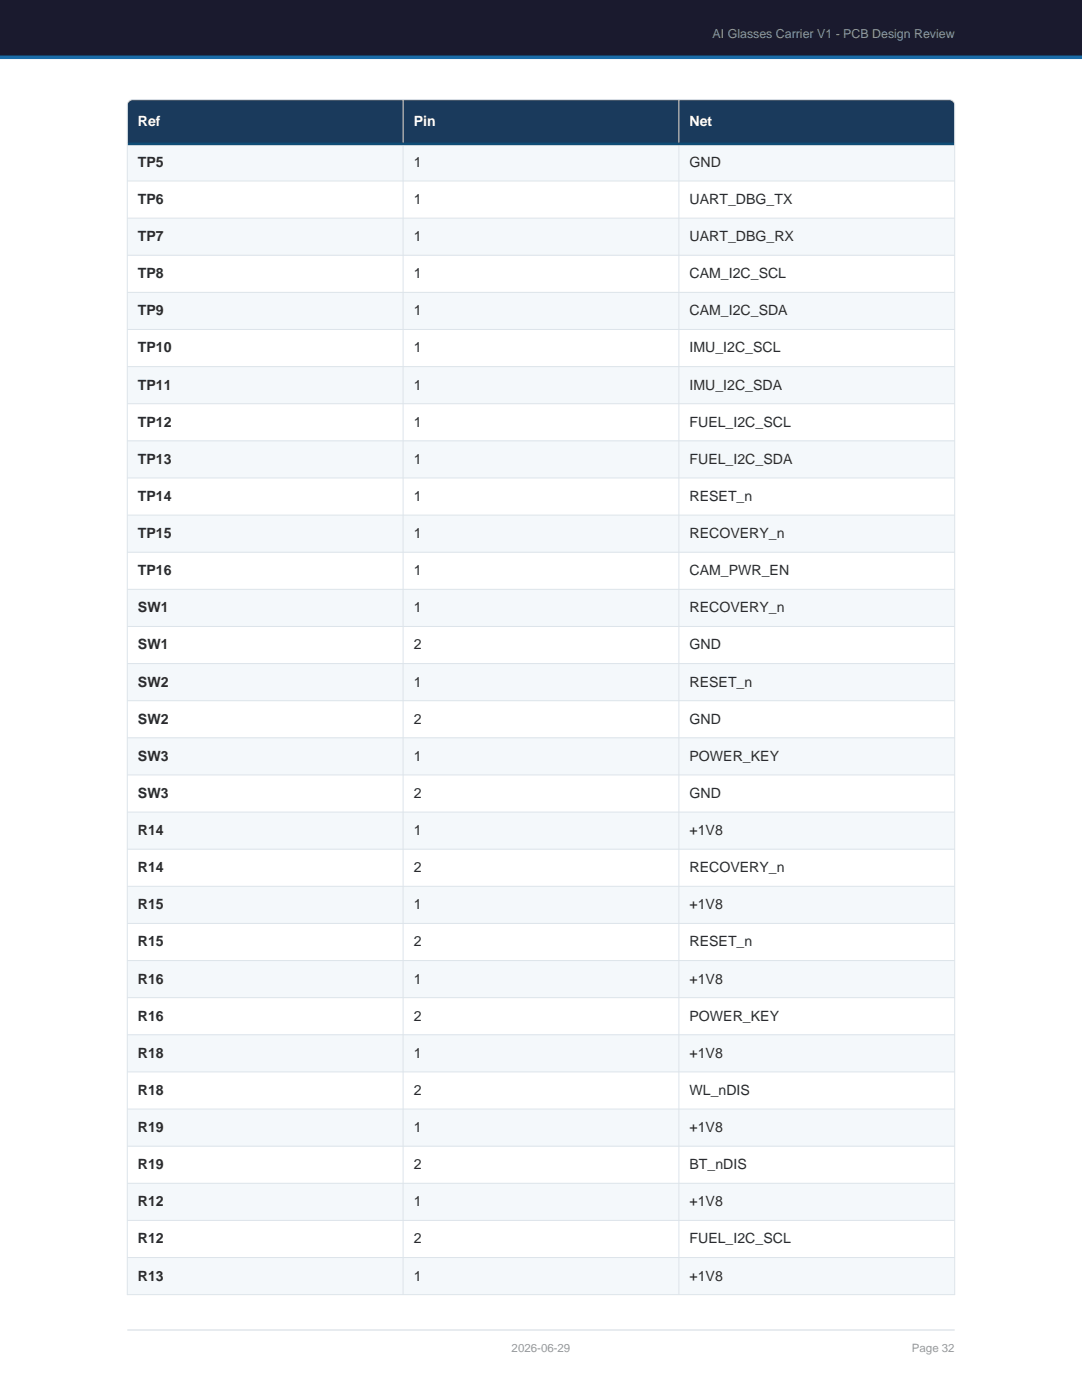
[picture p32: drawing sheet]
<svg xmlns="http://www.w3.org/2000/svg" width="216mm" height="279mm" viewBox="0 0 216 279" stroke-linecap="round" stroke-linejoin="round" font-family="sans-serif">
<defs><g id="words">
<g font-size="2.8" fill="#fff">
<text x="27.5" y="25.2">Ref</text>
<text x="82.5" y="25.2">Pin</text>
<text x="137.6" y="25.2">Net</text>
</g>
<g font-size="2.8" fill="#2c2c2c">
<text x="27.5" y="33.3">TP5</text>
<text x="82.5" y="33.3">1</text>
<text x="137.6" y="33.3">GND</text>
<text x="27.5" y="40.7">TP6</text>
<text x="82.5" y="40.7">1</text>
<text x="137.6" y="40.7">UART_DBG_TX</text>
<text x="27.5" y="48.1">TP7</text>
<text x="82.5" y="48.1">1</text>
<text x="137.6" y="48.1">UART_DBG_RX</text>
<text x="27.5" y="55.5">TP8</text>
<text x="82.5" y="55.5">1</text>
<text x="137.6" y="55.5">CAM_I2C_SCL</text>
<text x="27.5" y="62.9">TP9</text>
<text x="82.5" y="62.9">1</text>
<text x="137.6" y="62.9">CAM_I2C_SDA</text>
<text x="27.5" y="70.3">TP10</text>
<text x="82.5" y="70.3">1</text>
<text x="137.6" y="70.3">IMU_I2C_SCL</text>
<text x="27.5" y="77.8">TP11</text>
<text x="82.5" y="77.8">1</text>
<text x="137.6" y="77.8">IMU_I2C_SDA</text>
<text x="27.5" y="85.2">TP12</text>
<text x="82.5" y="85.2">1</text>
<text x="137.6" y="85.2">FUEL_I2C_SCL</text>
<text x="27.5" y="92.6">TP13</text>
<text x="82.5" y="92.6">1</text>
<text x="137.6" y="92.6">FUEL_I2C_SDA</text>
<text x="27.5" y="100">TP14</text>
<text x="82.5" y="100">1</text>
<text x="137.6" y="100">RESET_n</text>
<text x="27.5" y="107.4">TP15</text>
<text x="82.5" y="107.4">1</text>
<text x="137.6" y="107.4">RECOVERY_n</text>
<text x="27.5" y="114.8">TP16</text>
<text x="82.5" y="114.8">1</text>
<text x="137.6" y="114.8">CAM_PWR_EN</text>
<text x="27.5" y="122.2">SW1</text>
<text x="82.5" y="122.2">1</text>
<text x="137.6" y="122.2">RECOVERY_n</text>
<text x="27.5" y="129.6">SW1</text>
<text x="82.5" y="129.6">2</text>
<text x="137.6" y="129.6">GND</text>
<text x="27.5" y="137">SW2</text>
<text x="82.5" y="137">1</text>
<text x="137.6" y="137">RESET_n</text>
<text x="27.5" y="144.4">SW2</text>
<text x="82.5" y="144.4">2</text>
<text x="137.6" y="144.4">GND</text>
<text x="27.5" y="151.8">SW3</text>
<text x="82.5" y="151.8">1</text>
<text x="137.6" y="151.8">POWER_KEY</text>
<text x="27.5" y="159.2">SW3</text>
<text x="82.5" y="159.2">2</text>
<text x="137.6" y="159.2">GND</text>
<text x="27.5" y="166.7">R14</text>
<text x="82.5" y="166.7">1</text>
<text x="137.6" y="166.7">+1V8</text>
<text x="27.5" y="174.1">R14</text>
<text x="82.5" y="174.1">2</text>
<text x="137.6" y="174.1">RECOVERY_n</text>
<text x="27.5" y="181.5">R15</text>
<text x="82.5" y="181.5">1</text>
<text x="137.6" y="181.5">+1V8</text>
<text x="27.5" y="188.9">R15</text>
<text x="82.5" y="188.9">2</text>
<text x="137.6" y="188.9">RESET_n</text>
<text x="27.5" y="196.3">R16</text>
<text x="82.5" y="196.3">1</text>
<text x="137.6" y="196.3">+1V8</text>
<text x="27.5" y="203.7">R16</text>
<text x="82.5" y="203.7">2</text>
<text x="137.6" y="203.7">POWER_KEY</text>
<text x="27.5" y="211.1">R18</text>
<text x="82.5" y="211.1">1</text>
<text x="137.6" y="211.1">+1V8</text>
<text x="27.5" y="218.5">R18</text>
<text x="82.5" y="218.5">2</text>
<text x="137.6" y="218.5">WL_nDIS</text>
<text x="27.5" y="225.9">R19</text>
<text x="82.5" y="225.9">1</text>
<text x="137.6" y="225.9">+1V8</text>
<text x="27.5" y="233.3">R19</text>
<text x="82.5" y="233.3">2</text>
<text x="137.6" y="233.3">BT_nDIS</text>
<text x="27.5" y="240.7">R12</text>
<text x="82.5" y="240.7">1</text>
<text x="137.6" y="240.7">+1V8</text>
<text x="27.5" y="248.1">R12</text>
<text x="82.5" y="248.1">2</text>
<text x="137.6" y="248.1">FUEL_I2C_SCL</text>
<text x="27.5" y="255.6">R13</text>
<text x="82.5" y="255.6">1</text>
<text x="137.6" y="255.6">+1V8</text>
</g>
<text font-size="2.5" fill="#89a" x="142.2" y="7.6">AI Glasses Carrier V1 - PCB Design Review</text>
<g font-size="2.3" fill="#999">
<text x="102.1" y="269.7">2026-06-29</text>
<text x="182" y="269.7">Page 32</text>
</g>
</g></defs>
<path d="M0 0h215.9v11.4h-215.9z" fill-rule="evenodd" fill="#1a1a2e"/>
<path d="M0 11.4h215.9" fill="none" stroke="#1b6ca8" stroke-width=".71" stroke-linecap="butt"/>
<path d="M25.4 265.4h165.1" fill="none" stroke="#d0d8e0" stroke-width=".2"/>
<path d="M25.4 19.9h165.1v8.8h-165.1z" fill-rule="evenodd" fill="#1a3a5c"/>
<g fill="#f4f8fb">
<path d="M25.4 28.7h165.1v7.4h-165.1z" fill-rule="evenodd"/>
<path d="M25.4 43.5h165.1v7.4h-165.1z" fill-rule="evenodd"/>
<path d="M25.4 58.3h165.1v7.5h-165.1z" fill-rule="evenodd"/>
<path d="M25.4 73.2h165.1v7.4h-165.1z" fill-rule="evenodd"/>
<path d="M25.4 88h165.1v7.4h-165.1z" fill-rule="evenodd"/>
<path d="M25.4 102.8h165.1v7.4h-165.1z" fill-rule="evenodd"/>
<path d="M25.4 117.6h165.1v7.4h-165.1z" fill-rule="evenodd"/>
<path d="M25.4 132.4h165.1v7.4h-165.1z" fill-rule="evenodd"/>
<path d="M25.4 147.2h165.1v7.5h-165.1z" fill-rule="evenodd"/>
<path d="M25.4 162.1h165.1v7.4h-165.1z" fill-rule="evenodd"/>
<path d="M25.4 176.9h165.1v7.4h-165.1z" fill-rule="evenodd"/>
<path d="M25.4 191.7h165.1v7.4h-165.1z" fill-rule="evenodd"/>
<path d="M25.4 206.5h165.1v7.4h-165.1z" fill-rule="evenodd"/>
<path d="M25.4 221.3h165.1v7.4h-165.1z" fill-rule="evenodd"/>
<path d="M25.4 236.1h165.1v7.5h-165.1z" fill-rule="evenodd"/>
<path d="M25.4 251h165.1v7.4h-165.1z" fill-rule="evenodd"/>
</g>
<g fill="none" stroke="#dde4ea" stroke-width=".2">
<path d="M80.4 19.9v238.5M135.5 19.9v238.5M25.4 28.7v-7.7l.3-.8 .8-.3h162.9l.8 .3 .3 .8v7.7M25.4 28.7h165.1M25.4 36.1h165.1M25.4 28.7v229.7h165.1v-229.7M25.4 43.5h165.1M25.4 50.9h165.1M25.4 58.3h165.1M25.4 65.8h165.1M25.4 73.2h165.1M25.4 80.6h165.1"/>
<path d="M25.4 88h165.1M25.4 95.4h165.1M25.4 102.8h165.1M25.4 110.2h165.1M25.4 117.6h165.1M25.4 125h165.1M25.4 132.4h165.1M25.4 139.8h165.1M25.4 147.2h165.1M25.4 154.7h165.1M25.4 162.1h165.1M25.4 169.5h165.1"/>
<path d="M25.4 176.9h165.1M25.4 184.3h165.1M25.4 191.7h165.1M25.4 199.1h165.1M25.4 206.5h165.1M25.4 213.9h165.1M25.4 221.3h165.1M25.4 228.7h165.1M25.4 236.1h165.1M25.4 243.6h165.1M25.4 251h165.1"/>
</g>
<path d="M25.4 28.7h165.1" fill="none" stroke="#0f4c75" stroke-width=".53"/>
<use href="#words"/>
</svg>
